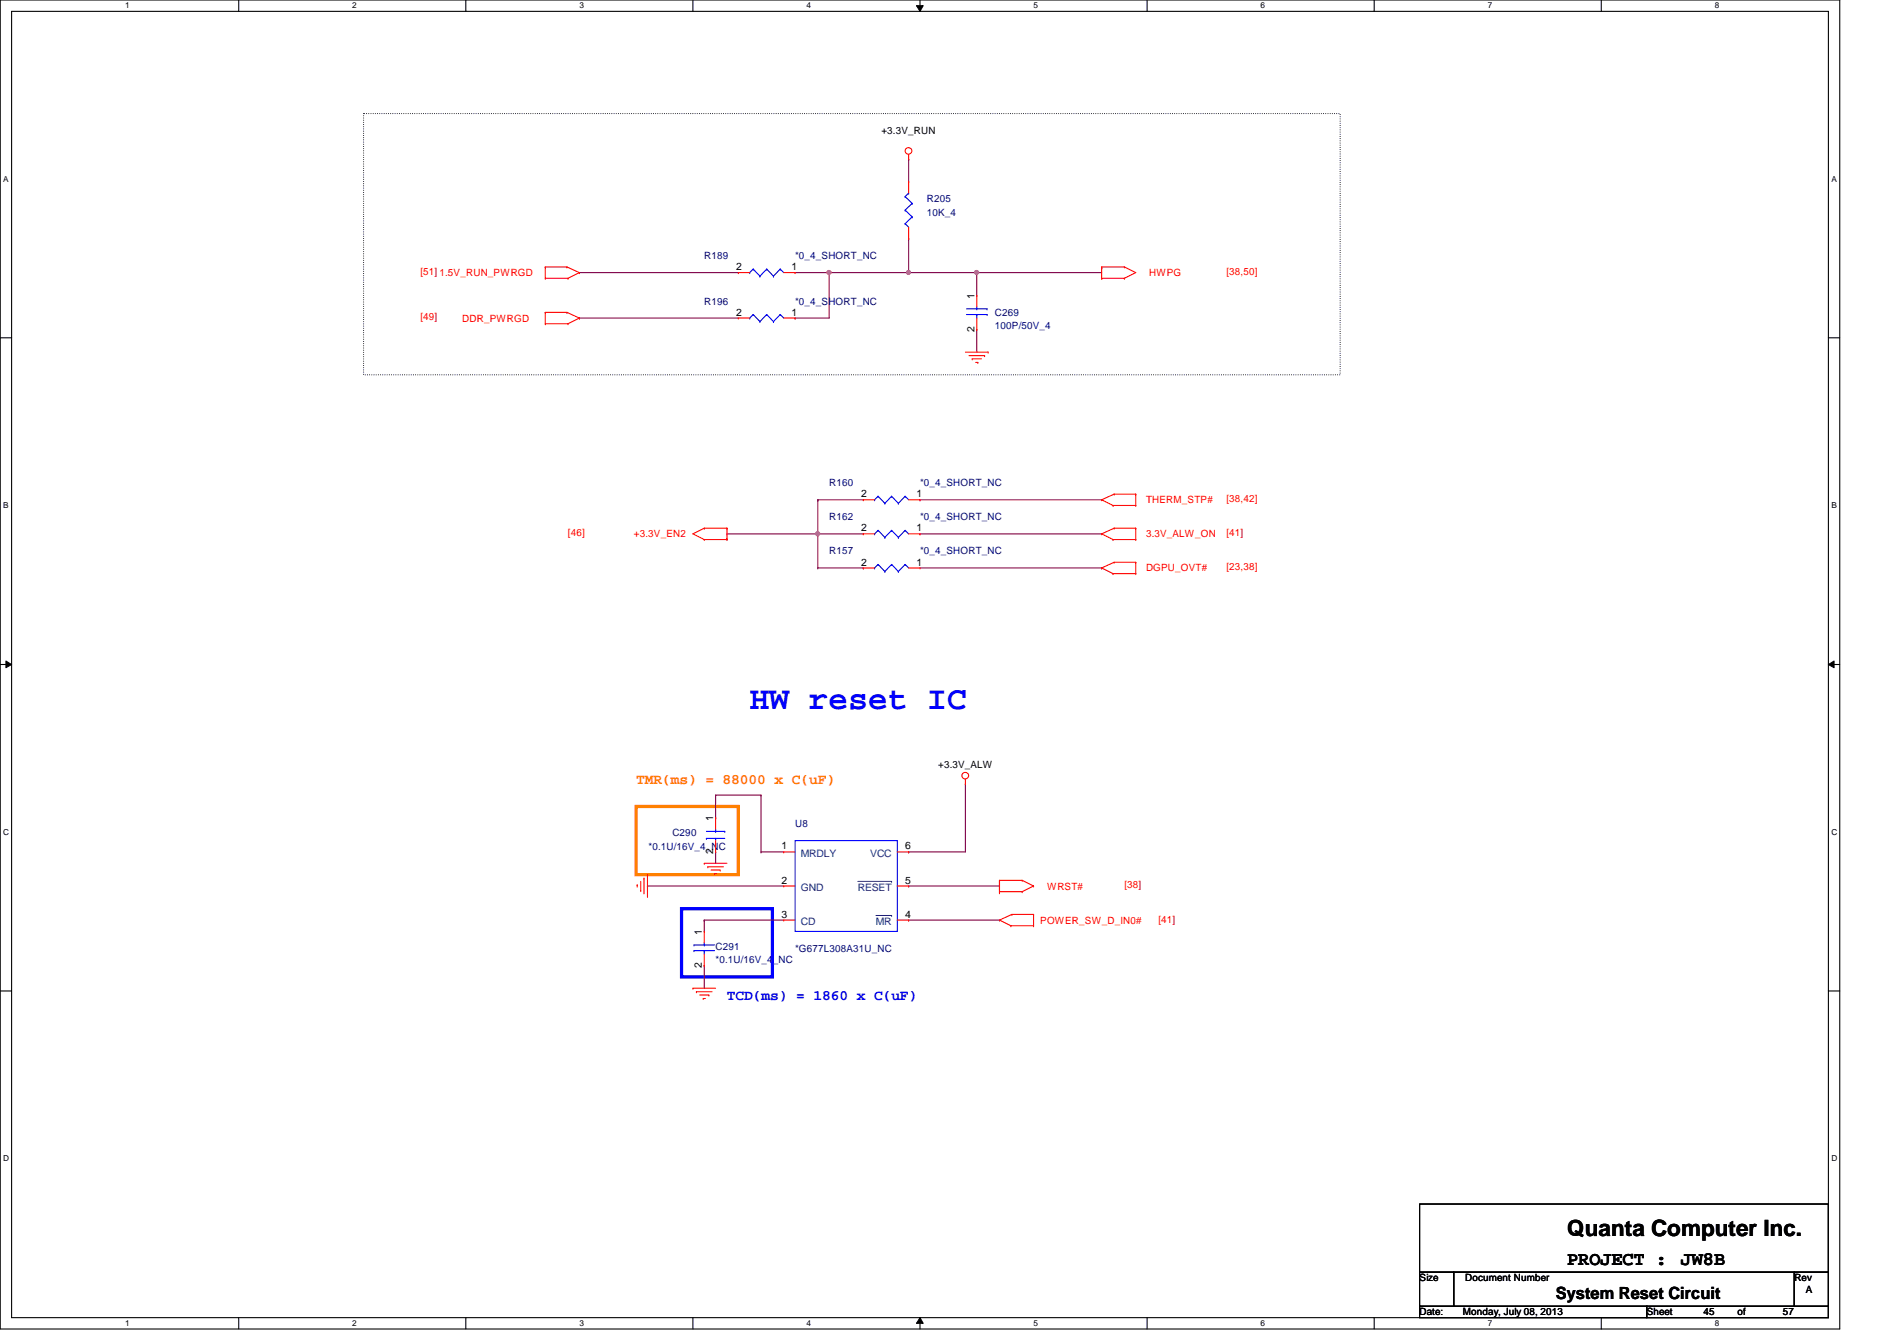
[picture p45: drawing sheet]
<svg xmlns="http://www.w3.org/2000/svg" width="297mm" height="210mm" viewBox="0 0 297 210" stroke-linecap="round" stroke-linejoin="round" font-family="sans-serif">
<defs><g id="words">
<text font-size="5.1" fill="#00f" x="117.4" y="111">HW reset IC</text>
<text font-size="3.5" x="245.4" y="193.5">Quanta Computer Inc.</text>
<g font-size="3">
<text x="245.4" y="198.1">PROJECT :</text>
<text x="263.2" y="198.1">JW8B</text>
</g>
<text font-size="2.6" x="243.6" y="203.3">System Reset Circuit</text>
<text font-size="2.3" fill="#ff8000" x="99.6" y="122.8">TMR(ms) = 88000 x C(uF)</text>
<text font-size="2.3" fill="#00f" x="113.8" y="156.5">TCD(ms) = 1860 x C(uF)</text>
<g font-size="1.6">
<text x="138" y="21">+3.3V_RUN</text>
<text x="115.3" y="42.3">2</text>
<text x="123.9" y="42.3">1</text>
<text x="152.6" y="46.8" transform="rotate(-90 152.6 46.8)">1</text>
<text x="115.3" y="49.4">2</text>
<text x="123.9" y="49.4">1</text>
<text x="152.6" y="51.9" transform="rotate(-90 152.6 51.9)">2</text>
<text x="134.8" y="77.9">2</text>
<text x="143.5" y="77.9">1</text>
<text x="134.8" y="83.2">2</text>
<text x="143.5" y="83.2">1</text>
<text x="134.8" y="88.5">2</text>
<text x="143.5" y="88.5">1</text>
<text x="146.9" y="120.2">+3.3V_ALW</text>
<text x="111.7" y="128.6" transform="rotate(-90 111.7 128.6)">1</text>
<text x="111.7" y="133.7" transform="rotate(-90 111.7 133.7)">2</text>
<text x="122.4" y="133">1</text>
<text x="141.7" y="133">6</text>
<text x="122.4" y="138.3">2</text>
<text x="122.4" y="143.6">3</text>
<text x="141.7" y="138.3">5</text>
<text x="141.7" y="143.6">4</text>
<text x="109.9" y="146.3" transform="rotate(-90 109.9 146.3)">1</text>
<text x="109.9" y="151.5" transform="rotate(-90 109.9 151.5)">2</text>
<text x="222.3" y="200.6">Size</text>
<text x="229.4" y="200.6">Document Number</text>
<text x="281" y="200.6">Rev</text>
<text x="282.7" y="202.4">A</text>
<text x="222.3" y="205.9">Date:</text>
<text x="229.1" y="205.9">Monday, July 08, 2013</text>
<text x="257.8" y="205.9">Sheet</text>
<text x="266.7" y="205.9">45</text>
<text x="272.1" y="205.9">of</text>
<text x="279.2" y="205.9">57</text>
</g>
<g font-size="1.6" fill="#000080">
<text x="145.1" y="31.7">R205</text>
<text x="145.1" y="33.8">10K_4</text>
<text x="110.3" y="40.6">R189</text>
<text x="124.5" y="40.6">*0_4_SHORT_NC</text>
<text x="110.3" y="47.7">R196</text>
<text x="124.5" y="47.7">*0_4_SHORT_NC</text>
<text x="155.8" y="49.4">C269</text>
<text x="155.8" y="51.6">100P/50V_4</text>
<text x="129.8" y="76.1">R160</text>
<text x="144.1" y="76.1">*0_4_SHORT_NC</text>
<text x="129.8" y="81.4">R162</text>
<text x="144.1" y="81.4">*0_4_SHORT_NC</text>
<text x="129.8" y="86.8">R157</text>
<text x="144.1" y="86.8">*0_4_SHORT_NC</text>
<text x="105.3" y="130.9">C290</text>
<text x="124.5" y="129.5">U8</text>
<text x="101.6" y="133">*0.1U/16V_4_NC</text>
<text x="112.1" y="148.7">C291</text>
<text x="124.5" y="149">*G677L308A31U_NC</text>
<text x="112.1" y="150.8">*0.1U/16V_4_NC</text>
</g>
<g font-size="1.6" fill="#f00">
<text x="65.8" y="43.1">[51] 1.5V_RUN_PWRGD</text>
<text x="180" y="43.2">HWPG</text>
<text x="192.1" y="43.1">[38,50]</text>
<text x="65.8" y="50.2">[49]</text>
<text x="72.4" y="50.3">DDR_PWRGD</text>
<text x="88.9" y="83.9">[46]</text>
<text x="179.4" y="78.8">THERM_STP#</text>
<text x="192.1" y="78.6">[38,42]</text>
<text x="192.1" y="83.9">[41]</text>
<text x="99.3" y="84.1">+3.3V_EN2</text>
<text x="179.4" y="84.1">3.3V_ALW_ON</text>
<text x="179.4" y="89.5">DGPU_OVT#</text>
<text x="192.1" y="89.3">[23,38]</text>
<text x="164" y="139.2">WRST#</text>
<text x="176.1" y="139.1">[38]</text>
<text x="162.9" y="144.6">POWER_SW_D_IN0#</text>
<text x="181.4" y="144.4">[41]</text>
</g>
<g font-size="1.6" fill="#004080">
<text x="125.4" y="134.1">MRDLY</text>
<text x="136.3" y="134.1">VCC</text>
<text x="125.4" y="139.4">GND</text>
<text x="134.3" y="139.4">RESET</text>
<text x="125.4" y="144.7">CD</text>
<text x="137.2" y="144.7">MR</text>
</g>
<g font-size="1.3">
<text x="19.6" y="1.3">1</text>
<text x="55.2" y="1.3">2</text>
<text x="90.7" y="1.3">3</text>
<text x="126.3" y="1.3">4</text>
<text x="161.8" y="1.3">5</text>
<text x="197.4" y="1.3">6</text>
<text x="233" y="1.3">7</text>
<text x="268.5" y="1.3">8</text>
<text x=".5" y="28.4">A</text>
<text x="286.8" y="28.4">A</text>
<text x=".5" y="79.5">B</text>
<text x="286.8" y="79.5">B</text>
<text x=".5" y="130.7">C</text>
<text x="286.8" y="130.7">C</text>
<text x=".5" y="181.8">D</text>
<text x="286.8" y="181.8">D</text>
<text x="19.6" y="207.6">1</text>
<text x="55.2" y="207.6">2</text>
<text x="90.7" y="207.6">3</text>
<text x="126.3" y="207.6">4</text>
<text x="161.8" y="207.6">5</text>
<text x="197.4" y="207.6">6</text>
<text x="233" y="207.6">7</text>
<text x="268.5" y="207.6">8</text>
</g>
</g></defs>
<path d="M0 0h288.1v208h-288.1zM1.8 1.8h284.5v204.4h-284.5z" fill="none" stroke="#000" stroke-width=".17"/>
<g fill="#fff">
<path d="M19.6 .2h.7v1.4h-.7z"/>
<path d="M19.6 206.4h.7v1.4h-.7z"/>
</g>
<path d="M37.4 0v1.8M37.4 206.2v1.8" fill="none" stroke="#000" stroke-width=".17"/>
<g fill="#fff">
<path d="M55.2 .2h.6v1.4h-.6z"/>
<path d="M55.2 206.4h.6v1.4h-.6z"/>
</g>
<path d="M72.9 0v1.8M72.9 206.2v1.8" fill="none" stroke="#000" stroke-width=".17"/>
<g fill="#fff">
<path d="M90.7 .2h.7v1.4h-.7z"/>
<path d="M90.7 206.4h.7v1.4h-.7z"/>
</g>
<path d="M108.5 0v1.8M108.5 206.2v1.8" fill="none" stroke="#000" stroke-width=".17"/>
<g fill="#fff">
<path d="M126.3 .2h.7v1.4h-.7z"/>
<path d="M126.3 206.4h.7v1.4h-.7z"/>
</g>
<path d="M144.1 0v1.8M144.1 206.2v1.8" fill="none" stroke="#000" stroke-width=".17"/>
<path d="M143.5 .9h1.1l-.5 .9zM144.1 206.2l.5 .9h-1.1z" fill="#000"/>
<path d="M143.5 .9h1.1l-.5 .9zM144.1 206.2l.5 .9h-1.1z" fill="none" stroke="#000" stroke-width=".16"/>
<g fill="#fff">
<path d="M161.8 .2h.7v1.4h-.7z"/>
<path d="M161.8 206.4h.7v1.4h-.7z"/>
</g>
<path d="M179.6 0v1.8M179.6 206.2v1.8" fill="none" stroke="#000" stroke-width=".17"/>
<g fill="#fff">
<path d="M197.4 .2h.7v1.4h-.7z"/>
<path d="M197.4 206.4h.7v1.4h-.7z"/>
</g>
<path d="M215.2 0v1.8M215.2 206.2v1.8" fill="none" stroke="#000" stroke-width=".17"/>
<g fill="#fff">
<path d="M233 .2h.6v1.4h-.6z"/>
<path d="M233 206.4h.6v1.4h-.6z"/>
</g>
<path d="M250.7 0v1.8M250.7 206.2v1.8" fill="none" stroke="#000" stroke-width=".17"/>
<g fill="#fff">
<path d="M268.5 .2h.7v1.4h-.7z"/>
<path d="M268.5 206.4h.7v1.4h-.7z"/>
<path d="M.5 27.3h.8v1.4h-.8z"/>
<path d="M286.8 27.3h.8v1.4h-.8z"/>
<path d="M.5 78.4h.8v1.4h-.8z"/>
<path d="M286.8 78.4h.8v1.4h-.8z"/>
</g>
<path d="M0 52.9h1.8M286.3 52.9h1.8" fill="none" stroke="#000" stroke-width=".17"/>
<g fill="#fff">
<path d="M.5 129.5h.9v1.4h-.9z"/>
<path d="M286.8 129.5h.9v1.4h-.9z"/>
</g>
<path d="M0 104h1.8M286.3 104h1.8" fill="none" stroke="#000" stroke-width=".17"/>
<path d="M.9 103.5l.9 .5-.9 .5zM286.3 104l.9-.5v1z" fill="#000"/>
<path d="M.9 103.5l.9 .5-.9 .5zM286.3 104l.9-.5v1z" fill="none" stroke="#000" stroke-width=".16"/>
<g fill="#fff">
<path d="M.5 180.6h.9v1.4h-.9z"/>
<path d="M286.8 180.6h.9v1.4h-.9z"/>
</g>
<path d="M0 155.1h1.8M286.3 155.1h1.8" fill="none" stroke="#000" stroke-width=".17"/>
<path d="M56.9 17.8h152.9v40.9h-152.9z" fill="none" stroke="#000" stroke-width=".17" stroke-dasharray="0 .3"/>
<path d="M106.7 142.2h14.2v10.7h-14.2z" fill="none" stroke="#00f" stroke-width=".51"/>
<path d="M99.6 126.2h16v10.7h-16z" fill="none" stroke="#ff8000" stroke-width=".51"/>
<path d="M90.7 42.7h.1M90.7 42.7h24.9M124.5 42.7h5.3M129.8 42.7h.1" fill="none" stroke="#800040" stroke-width=".17"/>
<circle cx="129.8" cy="42.6" r=".32" fill="#f0f"/>
<circle cx="129.8" cy="42.6" r=".32" fill="none" stroke="#f0f" stroke-width=".17"/>
<path d="M142.3 42.7h.1M142.3 42.7h10.6M152.9 42.7h.1M152.9 42.7v3.5" fill="none" stroke="#800040" stroke-width=".17"/>
<circle cx="152.9" cy="42.6" r=".32" fill="#f0f"/>
<circle cx="152.9" cy="42.6" r=".32" fill="none" stroke="#f0f" stroke-width=".17"/>
<circle cx="142.3" cy="42.6" r=".32" fill="#f0f"/>
<circle cx="142.3" cy="42.6" r=".32" fill="none" stroke="#f0f" stroke-width=".17"/>
<g fill="none" stroke="#800040" stroke-width=".17">
<path d="M142.3 24.9h.1M142.3 37.3h.1M142.3 24.9v3.5M142.3 37.3v5.4h-12.5M90.7 49.8h.1M90.7 49.8h24.9M124.5 49.8h.1M129.8 42.7h.1M129.8 42.7v7.1h-5.3M152.9 51.6h.1M152.9 42.7h.1M152.9 51.6v3.5"/>
<path d="M152.9 42.7h19.6M128.1 78.2h.1M128.1 78.2v5.4M128.1 83.6h.1M128.1 83.6h7.1"/>
</g>
<circle cx="128" cy="83.5" r=".32" fill="#f0f"/>
<circle cx="128" cy="83.5" r=".32" fill="none" stroke="#f0f" stroke-width=".17"/>
<g fill="none" stroke="#800040" stroke-width=".17">
<path d="M128.1 78.2h.1M128.1 78.2h7.1M144.1 78.2h.1M144.1 78.2h28.4M113.8 83.6h.1M113.8 83.6h14.3v5.3M128.1 88.9h.1M128.1 88.9h7.1M135.2 88.9h.1M144.1 83.6h.1M144.1 83.6h28.4M144.1 88.9h28.4"/>
<path d="M172.5 88.9h.1M101.4 138.7h.1M101.4 138.7h21.3M112.1 124.5h.1M112.1 128h.1M112.1 133.3h.1M112.1 124.5h7.1M112.1 124.5v3.5M112.1 133.3v1.8M119.2 124.5h.1M119.2 133.3h.1M119.2 124.5v8.8"/>
<path d="M119.2 133.3h3.5M142.3 133.3h.1M142.3 138.7h.1M142.3 138.7h14.2M151.2 122.7h.1M151.2 122.7v10.6h-8.9M110.3 144h.1M110.3 151.1h.1M110.3 144h12.4M110.3 144v1.8M110.3 151.1v3.6M142.3 144h.1"/>
<path d="M142.3 144h14.2"/>
</g>
<g fill="none" stroke="#f00" stroke-width=".17">
<path d="M142.3 24.9h.1M142.3 37.3h.1M142.3 28.4h.1M142.3 24.2v.7M142.3 28.4v1.8M142.3 35.6v1.7M85.4 41.8h.1M85.4 43.6h.1M85.4 48.9h.1M85.4 50.7h.1M85.4 41.8h3.4M85.4 43.6h3.5"/>
<path d="M85.4 41.8v1.8M85.4 48.9v1.8M85.4 48.9h3.4M85.4 50.7h3.5M88.8 41.8h.1M88.8 48.9h.1M88.8 41.8l1.9 .9M88.8 48.9l1.9 .9M88.9 43.6h.1M88.9 50.7h.1M90.7 42.7h.1M90.7 49.8h.1"/>
<path d="M90.7 42.7l-1.8 .9M90.7 49.8l-1.8 .9M115.6 49.8h.1M115.6 42.7h.1M115.6 49.8h1.8M115.6 42.7h1.8M122.7 49.8h1.8M122.7 42.7h1.8M124.5 49.8h.1M124.5 42.7h.1M151.2 55.1h3.5M151.7 55.7h2.5"/>
<path d="M152.2 56.2h.1M152.2 56.2h1.5M152.8 56.7h.3M152.9 46.2h.1M152.9 51.6h.1M152.9 46.2v1.8M152.9 49.8v1.8M153.1 56.7h.1M154.2 55.7h.1M154.7 55.1h.1M172.5 41.8h.1M172.5 43.6h.1"/>
<path d="M172.5 42h.1M172.5 41.8h3.6M172.5 43.6h3.6M172.5 41.8v1.8M176.1 41.8h.1M176.1 43.6h.1M176.1 41.8l1.7 .9-1.7 .9M135.2 78.2h.1M135.2 78.2h1.7M142.3 78.2h1.8M144.1 78.2h.1M172.5 78.2h.1"/>
<path d="M172.5 78.2l1.8 .9M174.3 79.1h.1M174.3 79.1h3.5M174.5 77.3h.1M174.5 77.3l-2 .9M174.5 77.3h3.3M177.8 77.3h.1M177.8 79.1h.1M177.8 77.3v1.8M110.3 84.5h.1M110.3 82.7h.1M110.3 82.7h3.5"/>
<path d="M110.3 84.5h3.5M110.3 82.7l-1.8 .9 1.8 .9M113.8 84.5h.1M113.8 82.7h.1M113.8 84.3h.1M113.8 82.7v1.8M135.2 88.9h.1M135.2 83.6h.1M135.2 88.9h1.7M135.2 83.6h1.7M142.3 88.9h1.8M142.3 83.6h1.8"/>
<path d="M144.1 88.9h.1M144.1 83.6h.1M172.5 83.6h.1M172.5 88.9h.1M172.5 83.6l1.8 .9M172.5 88.9l1.8 .9M174.3 84.5h.1M174.3 89.8h.1M174.3 84.5h3.5M174.3 89.8h3.5M174.5 82.7h.1M174.5 88h.1"/>
<path d="M174.5 82.7l-2 .9M174.5 82.7h3.3M174.5 88l-2 .9M174.5 88h3.3M177.8 82.7h.1M177.8 84.5h.1M177.8 88h.1M177.8 89.8h.1M177.8 82.7v1.8M177.8 88v1.8M99.8 138.5h.1M99.8 138.5v.4"/>
<path d="M100.3 139.4h.1M100.3 138v1.4M100.8 137.5h.1M100.8 137.5v2.4M101.4 136.9h.1M101.4 136.9v3.6M110.3 135.1h.1M110.3 135.1h3.5M110.8 135.7h.1M110.8 135.7h2.5M111.3 136.2h1.5M111.9 136.7h.1"/>
<path d="M111.9 136.7h.3M112.1 128h.1M112.1 133.3h.1M112.1 128v1.8M112.1 131.6v1.7M112.8 136.2h.1M122.7 133.3h.1M122.7 138.7h.1M122.7 133.3h1.8M122.7 138.7h1.8M140.5 133.3h1.8M140.5 138.7h1.8"/>
<path d="M142.3 133.3h.1M142.3 138.7h.1M151.2 122.7h.1M151.2 122v.7M156.5 139.7h.1M156.5 139.6h.1M156.5 137.8h.1M156.5 137.8v1.9M156.5 137.8h3.6M156.5 139.6h3.6M160.1 137.8h.1M160.1 139.6h.1"/>
<path d="M160.1 137.8l1.7 .9M161.8 138.7h.1M161.8 138.7l-1.7 .9M108.5 154.7h.1M108.5 154.7h3.6M109 155.2h.1M109 155.2h2.5M109.6 155.7h1.4M110.1 156.3h.1M110.1 156.3h.3M110.3 145.8h.1M110.3 151.1h.1"/>
<path d="M110.3 145.8v1.8M110.3 149.4v1.7M111 155.7h.1M122.7 144h.1M122.7 144h1.8M140.5 144h1.8M142.3 144h.1M156.5 144h.1M156.5 144l1.8 .9M158.3 144.9h.1M158.3 144.9h3.5M158.5 143.1h.1"/>
<path d="M158.5 143.1l-2 .9M158.5 143.1h3.3M161.8 143.1h.1M161.8 144.9h.1M161.8 143.1v1.8"/>
<circle cx="142.3" cy="23.6" r=".52"/>
<circle cx="151.2" cy="121.4" r=".52"/>
</g>
<path d="M222.3 188.5h64v10.6h-64zM222.3 199.1h5.3v5.4h-5.3zM227.6 199.1h53.4v5.4h-53.4zM281 199.1h5.3v5.4h-5.3zM222.3 204.5h35.5v1.7h-35.5zM257.8 204.5h28.5v1.7h-28.5z" fill="none" stroke="#000" stroke-width=".17"/>
<g fill="none" stroke="#00f" stroke-width=".17">
<path d="M141.7 35h.1M141.7 32.9h.1M141.7 30.8h.1M141.7 35l.6 .6M141.7 32.9l1.1 1.1M141.7 30.8l1.1 1M142.3 30.2h.1M142.3 30.2l-.6 .6M142.8 34h.1M142.8 31.8h.1M142.8 34l-1.1 1M142.8 31.8l-1.1 1.1"/>
<path d="M117.4 49.8h.1M117.4 42.7h.1M117.9 49.2h.1M117.9 42.1h.1M117.9 49.2l1.1 1.1M117.9 49.2l-.5 .6M117.9 42.1l1.1 1.1M117.9 42.1l-.5 .6M119 50.3h.1M119 43.2h.1M120.1 49.2h.1M120.1 42.1h.1"/>
<path d="M120.1 49.2l1 1.1M120.1 49.2l-1.1 1.1M120.1 42.1l1 1.1M120.1 42.1l-1.1 1.1M121.1 50.3h.1M121.1 43.2h.1M122.2 49.2h.1M122.2 42.1h.1M122.2 49.2l.5 .6M122.2 49.2l-1.1 1.1M122.2 42.1l.5 .6M122.2 42.1l-1.1 1.1"/>
<path d="M151.3 49.2h3.3M151.3 48.3h3.3M152.9 48.3h.1M152.9 49.2h.1M152.9 48v.3M152.9 49.2v.6M154.6 49.2h.1M154.6 48.3h.1M136.9 78.2h.1M137.5 77.7h.1M137.5 77.7l1.1 1.1M137.5 77.7l-.6 .5"/>
<path d="M138.6 78.8h.1M139.6 77.7h.1M139.6 77.7l1.1 1.1M139.6 77.7l-1 1.1M140.7 78.8h.1M141.7 77.7h.1M141.7 77.7l.6 .5M141.7 77.7l-1 1.1M136.9 88.9h.1M136.9 83.6h.1M137.5 88.3h.1M137.5 83h.1"/>
<path d="M137.5 88.3l1.1 1.2M137.5 88.3l-.6 .6M137.5 83l1.1 1.1M137.5 83l-.6 .6M138.6 89.5h.1M138.6 84.1h.1M139.6 88.3h.1M139.6 83h.1M139.6 88.3l1.1 1.2M139.6 88.3l-1 1.2M139.6 83l1.1 1.1M139.6 83l-1 1.1"/>
<path d="M140.7 89.5h.1M140.7 84.1h.1M141.7 88.3h.1M141.7 83h.1M141.7 88.3l.6 .6M141.7 88.3l-1 1.2M141.7 83l.6 .6M141.7 83l-1 1.1M110.6 131.2h.1M110.6 131.2h2.9M110.6 130.1h2.9M112.1 130.1h.1"/>
<path d="M112.1 131.2h.1M112.1 129.8v.3M112.1 131.2v.4M113.5 130.1h.1M124.5 131.6h16v14.2h-16zM108.7 148.8h.1M108.7 147.9h.1M108.7 148.8h3.2M108.7 147.9h3.2M110.3 147.9h.1M110.3 148.8h.1M110.3 147.6v.3"/>
<path d="M110.3 148.8v.6"/>
</g>
<path d="M134.3 138h5.3M139.6 138h.1M137.2 143.3h2.4M139.6 143.3h.1" fill="none" stroke="#004080" stroke-width=".16"/>
<circle cx="129.8" cy="42.6" r=".32" fill="#f0f"/>
<circle cx="129.8" cy="42.6" r=".32" fill="none" stroke="#f0f" stroke-width=".17"/>
<circle cx="152.9" cy="42.6" r=".32" fill="#f0f"/>
<circle cx="152.9" cy="42.6" r=".32" fill="none" stroke="#f0f" stroke-width=".17"/>
<circle cx="142.3" cy="42.6" r=".32" fill="#f0f"/>
<circle cx="142.3" cy="42.6" r=".32" fill="none" stroke="#f0f" stroke-width=".17"/>
<circle cx="128" cy="83.5" r=".32" fill="#f0f"/>
<circle cx="128" cy="83.5" r=".32" fill="none" stroke="#f0f" stroke-width=".17"/>
<use href="#words"/>
</svg>
